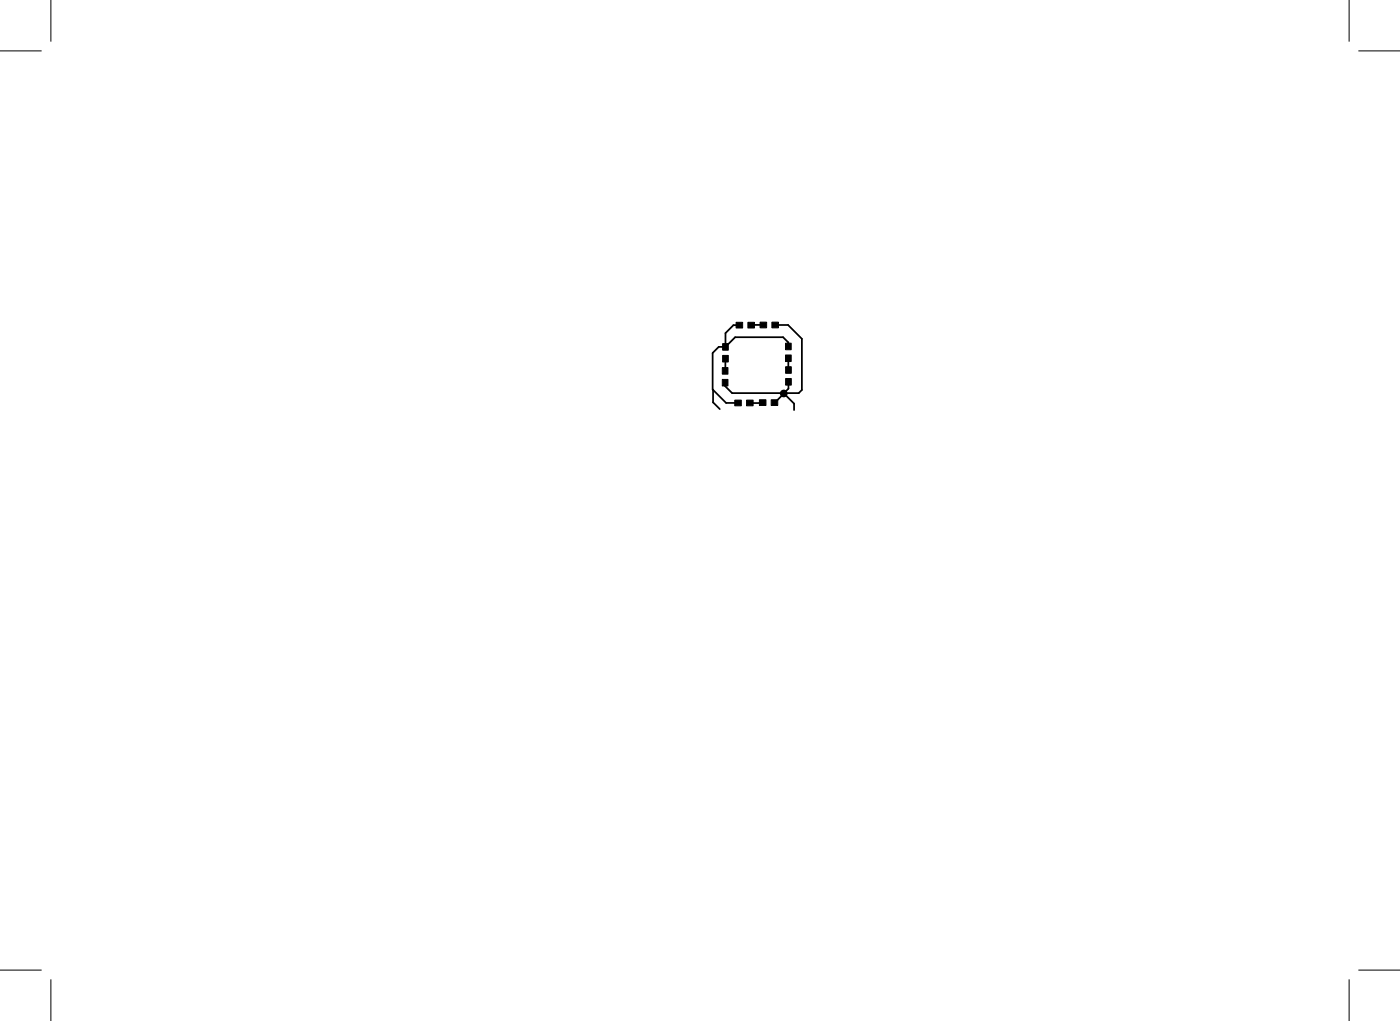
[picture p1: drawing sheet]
<svg xmlns="http://www.w3.org/2000/svg" width="320mm" height="234mm" viewBox="0 0 320 234" stroke-linecap="round" stroke-linejoin="round" font-family="sans-serif">
<!-- layer: Ebene 1 -->
<g fill="#000" stroke="#000" stroke-width=".23">
<path d="M165.3 78.6h1.3v1.5h-1.3zM168.4 73.7h1.5v1.3h-1.5zM171.1 73.7h1.5v1.3h-1.5zM173.9 73.7h1.5v1.3h-1.5zM176.6 73.7h1.5v1.3h-1.5zM179.7 78.5h1.3v1.5h-1.3zM165.3 84.1h1.3v1.5h-1.3zM165.3 86.8h1.3v1.5h-1.3zM165.3 81.3h1.3v1.5h-1.3zM168.1 91.5h1.5v1.3h-1.5zM170.8 91.5h1.5v1.3h-1.5zM173.8 91.4h1.5v1.3h-1.5z"/>
<path d="M176.5 91.4h1.5v1.3h-1.5zM179.7 81.2h1.3v1.5h-1.3zM179.7 83.9h1.3v1.5h-1.3zM179.7 86.6h1.3v1.5h-1.3z"/>
</g>
<g fill="none" stroke="#000" stroke-width=".4">
<path d="M166 79.3h-1.6l-1.3 1.4v8.4l3 3.1h2.8M169.2 74.4h-1.4l-1.8 1.8v3.1M171.9 74.3h2.8M177.4 74.3h2.9l3.2 3.2v11.7l-.7 .7h-15.3l-1.6-1.6v-.8M180.4 79.2v-.9l-1.2-1.2h-11l-2.2 2.2M163.1 89.2v2.8l1.6 1.6M166 82.1v2.7M171.6 92.2h3.1M179.5 89.9l-2.2 2.2M180.4 81.9v2.7M180.4 87.3v1.6l-1 1.1 2.3 2.3v1.5"/>
<circle cx="179.3" cy="90" r=".68"/>
</g>
<circle cx="179.3" cy="90" r=".68" fill="#000"/>
<!-- layer: Marken und Anschnitt -->
<path d="M11.6 0v9.5M308.7 0v9.5M0 11.6h9.5M310.8 11.6h9.5M0 221.9h9.5M11.6 224v9.5M308.7 224v9.5M310.8 221.9h9.5" fill="none" stroke="#fff" stroke-width=".44"/>
<path d="M11.6 0v9.5M308.7 0v9.5M0 11.6h9.5M310.8 11.6h9.5M0 221.9h9.5M11.6 224v9.5M308.7 224v9.5M310.8 221.9h9.5" fill="none" stroke="#000" stroke-width=".23"/>
</svg>
